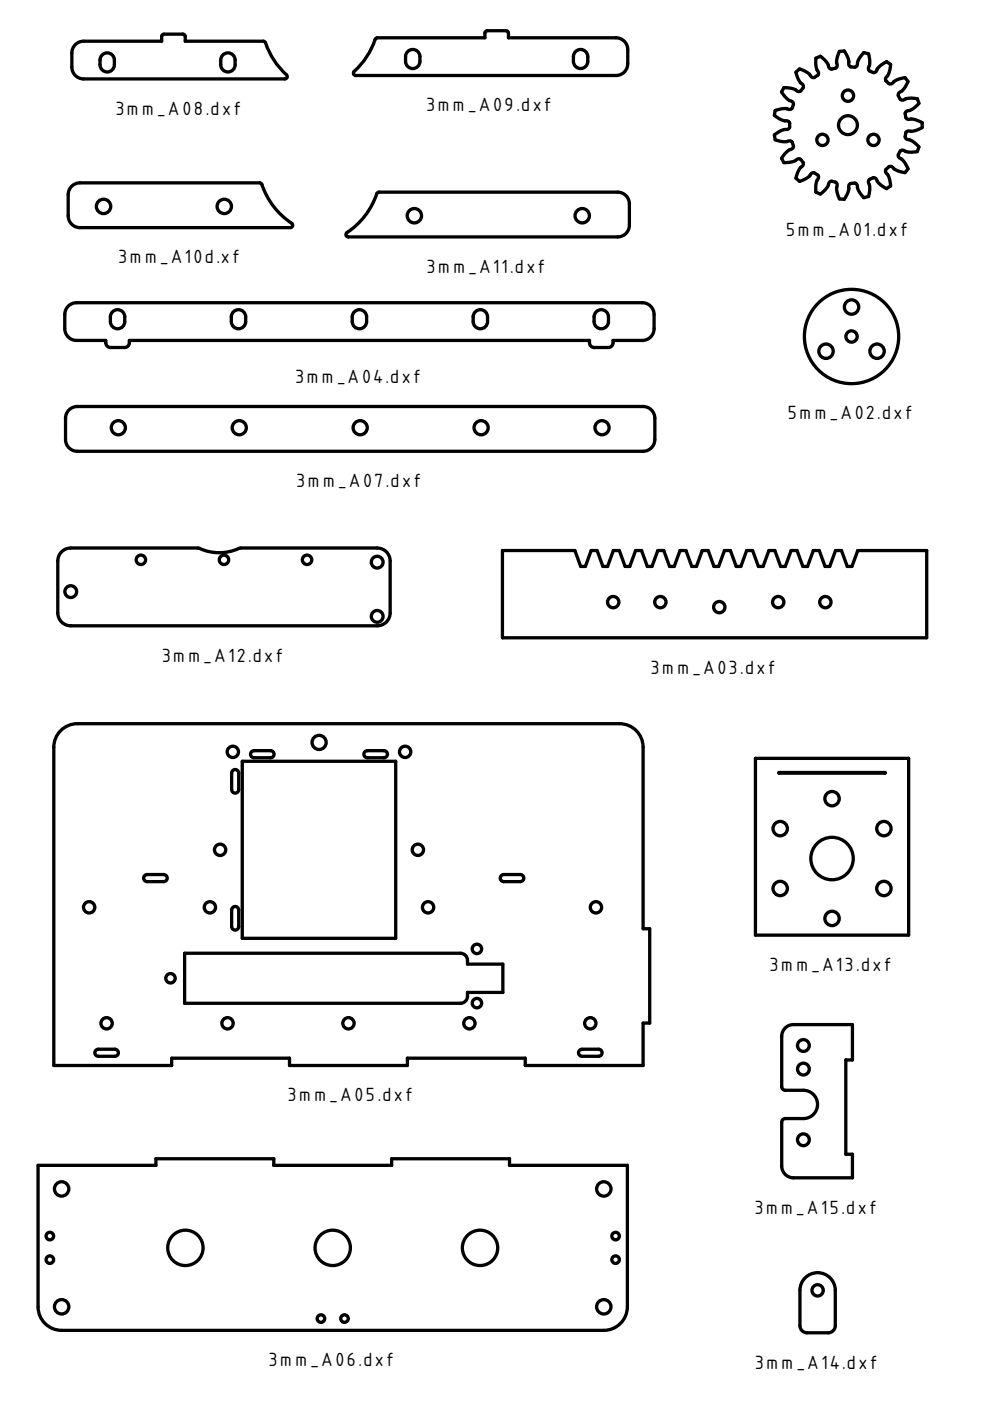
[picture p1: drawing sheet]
<svg xmlns="http://www.w3.org/2000/svg" width="210mm" height="297mm" viewBox="0 0 210 297" stroke-linecap="round" stroke-linejoin="round" font-family="sans-serif">
<defs><g id="words">
<g font-size="5">
<text x="90.4" y="23.6">3mm_A09.dxf</text>
<text x="24.5" y="24.3">3mm_A08.dxf</text>
<text x="166.7" y="50">5mm_A01.dxf</text>
<text x="25.2" y="55.8">3mm_A10d.xf</text>
<text x="90.5" y="57.8">3mm_A11.dxf</text>
<text x="62.6" y="81.3">3mm_A04.dxf</text>
<text x="167.1" y="88.9">5mm_A02.dxf</text>
<text x="62.9" y="103.3">3mm_A07.dxf</text>
<text x="34.3" y="140.3">3mm_A12.dxf</text>
<text x="138" y="142.8">3mm_A03.dxf</text>
<text x="163.2" y="205.9">3mm_A13.dxf</text>
<text x="61.1" y="233.5">3mm_A05.dxf</text>
<text x="160" y="257.3">3mm_A15.dxf</text>
<text x="57" y="289.6">3mm_A06.dxf</text>
<text x="160.1" y="290.2">3mm_A14.dxf</text>
</g>
</g></defs>
<path d="M74.6 189.7h.1" fill="none" stroke="#000" stroke-width=".21"/>
<path d="M51.4 161.4h32.5v37.5h-32.5z" fill-rule="evenodd" fill="#fff"/>
<path d="M74.6 189.7h.1" fill="none" stroke="#000" stroke-width=".21"/>
<g fill="#fff">
<path d="M39.1 202.1h58.5a1.71 1.71 0 0 1 1.5 2.3h7.5v6h-7.5a1.71 1.71 0 0 1-1.5 2.3h-58.5z" fill-rule="evenodd"/>
<path d="M122.9 222.7l.5-.2h3.5a.75 .75 0 0 1 .8 .7 .75 .75 0 0 1-.8 .8h-3.5a.75 .75 0 0 1-.7-.5 .75 .75 0 0 1 .2-.8z" fill-rule="evenodd"/>
<path d="M77.4 159.4l.5-.2h3.5a.75 .75 0 0 1 .8 .7 .75 .75 0 0 1-.8 .8h-3.5a.75 .75 0 0 1-.7-.5 .75 .75 0 0 1 .2-.8z" fill-rule="evenodd"/>
<path d="M30.7 185.6l.5-.2h3.5a.75 .75 0 0 1 .8 .8 .75 .75 0 0 1-.8 .7h-3.5a.75 .75 0 0 1-.7-.4 .75 .75 0 0 1 .2-.9z" fill-rule="evenodd"/>
<path d="M49.3 163.4a.75 .75 0 0 1 .9-.2 .75 .75 0 0 1 .4 .7v3.5a.75 .75 0 0 1-.7 .8 .75 .75 0 0 1-.8-.8v-3.5z" fill-rule="evenodd"/>
<path d="M106.3 185.6l.5-.2h3.5a.75 .75 0 0 1 .8 .8 .75 .75 0 0 1-.8 .7h-3.5a.75 .75 0 0 1-.7-.4 .75 .75 0 0 1 .2-.9z" fill-rule="evenodd"/>
<path d="M20.3 222.7l.6-.2h3.5a.75 .75 0 0 1 .7 .7 .75 .75 0 0 1-.7 .8h-3.5a.75 .75 0 0 1-.7-.5 .75 .75 0 0 1 .1-.8z" fill-rule="evenodd"/>
<path d="M49.3 192.4a.75 .75 0 0 1 .9-.1 .75 .75 0 0 1 .4 .6v3.5a.75 .75 0 0 1-.7 .8 .75 .75 0 0 1-.8-.8v-3.5z" fill-rule="evenodd"/>
<path d="M53.3 159.4l.6-.2h3.5a.75 .75 0 0 1 .7 .7 .75 .75 0 0 1-.7 .8h-3.5a.75 .75 0 0 1-.7-.5 .75 .75 0 0 1 .1-.8z" fill-rule="evenodd"/>
<circle cx="67.7" cy="157.4" r="1.5"/>
<circle cx="88.6" cy="180.2" r="1.2"/>
<circle cx="46.7" cy="180.2" r="1.2"/>
<circle cx="22.6" cy="217" r="1.2"/>
<circle cx="125.2" cy="217" r="1.2"/>
<circle cx="73.9" cy="217" r="1.2"/>
<circle cx="48.2" cy="217" r="1.2"/>
<circle cx="99.5" cy="217" r="1.2"/>
<circle cx="49.4" cy="159.4" r="1.2"/>
<circle cx="18.9" cy="192.4" r="1.2"/>
<circle cx="90.8" cy="192.4" r="1.2"/>
<circle cx="44.5" cy="192.4" r="1.2"/>
<circle cx="126.4" cy="192.4" r="1.2"/>
<circle cx="85.9" cy="159.4" r="1.2"/>
<circle cx="101.1" cy="212.7" r="1"/>
<circle cx="101.1" cy="201.2" r="1"/>
<circle cx="36.1" cy="207.4" r="1"/>
</g>
<g fill="none" stroke="#000" stroke-width=".7">
<path d="M13.2 154.6a5 5 0 0 1 3.2-1.2h115a5 5 0 0 1 5 5v38.5h1.4v20h-1.4v9h-25v-1.5h-25v1.5h-25v-1.5h-25v1.5h-25v-67.5a5 5 0 0 1 1.8-3.8zM53.3 159.4l.6-.2h3.5a.75 .75 0 0 1 .7 .7 .75 .75 0 0 1-.7 .8h-3.5a.75 .75 0 0 1-.7-.5 .75 .75 0 0 1 .1-.8zM77.4 159.4l.5-.2h3.5a.75 .75 0 0 1 .8 .7 .75 .75 0 0 1-.8 .8h-3.5a.75 .75 0 0 1-.7-.5 .75 .75 0 0 1 .2-.8zM49.3 163.4a.75 .75 0 0 1 .9-.2 .75 .75 0 0 1 .4 .7v3.5a.75 .75 0 0 1-.7 .8 .75 .75 0 0 1-.8-.8v-3.5zM51.4 161.4h32.5v37.5h-32.5zM30.7 185.6l.5-.2h3.5a.75 .75 0 0 1 .8 .8 .75 .75 0 0 1-.8 .7h-3.5a.75 .75 0 0 1-.7-.4 .75 .75 0 0 1 .2-.9zM49.3 192.4a.75 .75 0 0 1 .9-.1 .75 .75 0 0 1 .4 .6v3.5a.75 .75 0 0 1-.7 .8 .75 .75 0 0 1-.8-.8v-3.5zM106.3 185.6l.5-.2h3.5a.75 .75 0 0 1 .8 .8 .75 .75 0 0 1-.8 .7h-3.5a.75 .75 0 0 1-.7-.4 .75 .75 0 0 1 .2-.9zM39.1 202.1h58.5a1.71 1.71 0 0 1 1.5 2.3h7.5v6h-7.5a1.71 1.71 0 0 1-1.5 2.3h-58.5zM20.3 222.7l.6-.2h3.5a.75 .75 0 0 1 .7 .7 .75 .75 0 0 1-.7 .8h-3.5a.75 .75 0 0 1-.7-.5 .75 .75 0 0 1 .1-.8zM122.9 222.7l.5-.2h3.5a.75 .75 0 0 1 .8 .7 .75 .75 0 0 1-.8 .8h-3.5a.75 .75 0 0 1-.7-.5 .75 .75 0 0 1 .2-.8z"/>
<circle cx="49.4" cy="159.4" r="1.2"/>
<circle cx="67.7" cy="157.4" r="1.5"/>
<circle cx="85.9" cy="159.4" r="1.2"/>
<circle cx="18.9" cy="192.4" r="1.2"/>
<circle cx="44.5" cy="192.4" r="1.2"/>
<circle cx="46.7" cy="180.2" r="1.2"/>
<circle cx="88.6" cy="180.2" r="1.2"/>
<circle cx="90.8" cy="192.4" r="1.2"/>
<circle cx="126.4" cy="192.4" r="1.2"/>
<circle cx="22.6" cy="217" r="1.2"/>
<circle cx="36.1" cy="207.4" r="1"/>
<circle cx="48.2" cy="217" r="1.2"/>
<circle cx="73.9" cy="217" r="1.2"/>
<circle cx="99.5" cy="217" r="1.2"/>
<circle cx="101.1" cy="212.7" r="1"/>
<circle cx="101.1" cy="201.2" r="1"/>
<circle cx="125.2" cy="217" r="1.2"/>
</g>
<path d="M8.1 247.1h25v-1.4h24.9v1.4h25v-1.4h25v1.4h25v30a5 5 0 0 1-5 5h-114.9a5 5 0 0 1-5-5z" fill-rule="evenodd" fill="#fff"/>
<path d="M70.5 263.9h.1" fill="none" stroke="#000" stroke-width=".21"/>
<circle cx="70.5" cy="264.6" r="3.7" fill="#fff"/>
<path d="M70.5 263.9h.1" fill="none" stroke="#000" stroke-width=".21"/>
<g fill="#fff">
<circle cx="39.3" cy="264.6" r="3.7"/>
<circle cx="101.8" cy="264.6" r="3.7"/>
<circle cx="13.1" cy="277.1" r="1.52"/>
<circle cx="128" cy="252.1" r="1.52"/>
<circle cx="13.1" cy="252.1" r="1.52"/>
<circle cx="128" cy="277.1" r="1.52"/>
<circle cx="73" cy="279.6" r=".8"/>
<circle cx="68" cy="279.6" r=".8"/>
<circle cx="10.6" cy="267.1" r=".8"/>
<circle cx="10.6" cy="262.1" r=".8"/>
<circle cx="130.5" cy="262.1" r=".8"/>
<circle cx="130.5" cy="267.1" r=".8"/>
</g>
<g fill="none" stroke="#000" stroke-width=".7">
<path d="M8.1 247.1h25v-1.4h24.9v1.4h25v-1.4h25v1.4h25v30a5 5 0 0 1-5 5h-114.9a5 5 0 0 1-5-5z"/>
<circle cx="13.1" cy="252.1" r="1.52"/>
<circle cx="128" cy="252.1" r="1.52"/>
<circle cx="10.6" cy="262.1" r=".8"/>
<circle cx="10.6" cy="267.1" r=".8"/>
<circle cx="13.1" cy="277.1" r="1.52"/>
<circle cx="39.3" cy="264.6" r="3.7"/>
<circle cx="68" cy="279.6" r=".8"/>
<circle cx="70.5" cy="264.6" r="3.7"/>
<circle cx="73" cy="279.6" r=".8"/>
<circle cx="101.8" cy="264.6" r="3.7"/>
<circle cx="128" cy="277.1" r="1.52"/>
<circle cx="130.5" cy="262.1" r=".8"/>
<circle cx="130.5" cy="267.1" r=".8"/>
</g>
<path d="M160.2 160.8h32.5v37.5h-32.5z" fill-rule="evenodd" fill="#fff"/>
<path d="M176.4 179.5h.1" fill="none" stroke="#000" stroke-width=".21"/>
<circle cx="176.4" cy="182" r="4.5" fill="#fff"/>
<path d="M176.4 179.5h.1" fill="none" stroke="#000" stroke-width=".21"/>
<g fill="#fff">
<path d="M165.1 163.8h22.6l-22.5 .1z" fill-rule="evenodd"/>
<circle cx="165.4" cy="175.7" r="1.52"/>
<circle cx="176.4" cy="169.3" r="1.52"/>
<circle cx="176.4" cy="194.7" r="1.52"/>
<circle cx="187.4" cy="175.7" r="1.52"/>
<circle cx="187.4" cy="188.4" r="1.52"/>
<circle cx="165.4" cy="188.4" r="1.52"/>
</g>
<g fill="none" stroke="#000" stroke-width=".7">
<path d="M160.2 160.8h32.5v37.5h-32.5zM165.1 163.8h22.6l-22.5 .1z"/>
<circle cx="165.4" cy="175.7" r="1.52"/>
<circle cx="176.4" cy="169.3" r="1.52"/>
<circle cx="187.4" cy="175.7" r="1.52"/>
<circle cx="165.4" cy="188.4" r="1.52"/>
<circle cx="176.4" cy="182" r="4.5"/>
<circle cx="176.4" cy="194.7" r="1.52"/>
<circle cx="187.4" cy="188.4" r="1.52"/>
</g>
<path d="M14.7 64.7l1-.5h.5h120a2.5 2.5 0 0 1 2.5 2.5v3a2.5 2.5 0 0 1-2.5 2.5h-6.2a1.15 1.15 0 0 1-1 1.5h-3a1.12 1.12 0 0 1-1-1.5h-97.6a1.15 1.15 0 0 1-1 1.5h-3a1.12 1.12 0 0 1-1-1.5h-6.2a2.5 2.5 0 0 1-2.5-2.5v-3a2.49 2.49 0 0 1 1-2z" fill-rule="evenodd" fill="#fff"/>
<path d="M76.2 68.9h.1" fill="none" stroke="#000" stroke-width=".21"/>
<g fill="#fff">
<path d="M126.6 66a1.52 1.52 0 0 1 1.6-.2 1.52 1.52 0 0 1 .8 1.4 1.99 1.99 0 0 1-1 2.4 1.52 1.52 0 0 1-2-1.4 2.12 2.12 0 0 1 .6-2.2z" fill-rule="evenodd"/>
<path d="M100.6 66.3a1.52 1.52 0 0 1 1.7-.6 1.52 1.52 0 0 1 1.1 1.5 1.99 1.99 0 0 1-1.1 2.4 1.52 1.52 0 0 1-2-1.4v-1z" fill-rule="evenodd"/>
<path d="M49.3 66.3a1.52 1.52 0 0 1 1.7-.6 1.52 1.52 0 0 1 1.1 1.5 1.99 1.99 0 0 1-1 2.4 1.52 1.52 0 0 1-2.1-1.4v-1z" fill-rule="evenodd"/>
<path d="M75 66.3a1.52 1.52 0 0 1 1.7-.6 1.52 1.52 0 0 1 1 1.5 1.99 1.99 0 0 1-1 2.4 1.52 1.52 0 0 1-2-1.4v-1z" fill-rule="evenodd"/>
</g>
<path d="M76.2 68.9h.1" fill="none" stroke="#000" stroke-width=".21"/>
<path d="M23.7 66.3a1.52 1.52 0 0 1 1.7-.6 1.52 1.52 0 0 1 1.1 1.5 1.99 1.99 0 0 1-1.1 2.4 1.52 1.52 0 0 1-2-1.4v-1z" fill-rule="evenodd" fill="#fff"/>
<path d="M14.7 64.7l1-.5h.5h120a2.5 2.5 0 0 1 2.5 2.5v3a2.5 2.5 0 0 1-2.5 2.5h-6.2a1.15 1.15 0 0 1-1 1.5h-3a1.12 1.12 0 0 1-1-1.5h-97.6a1.15 1.15 0 0 1-1 1.5h-3a1.12 1.12 0 0 1-1-1.5h-6.2a2.5 2.5 0 0 1-2.5-2.5v-3a2.49 2.49 0 0 1 1-2zM24 66a1.52 1.52 0 0 1 1.6-.2 1.52 1.52 0 0 1 .9 1.4 1.99 1.99 0 0 1-1.1 2.4 1.52 1.52 0 0 1-2-1.4 2.12 2.12 0 0 1 .6-2.2zM49.3 66.3a1.52 1.52 0 0 1 1.7-.6 1.52 1.52 0 0 1 1.1 1.5 1.99 1.99 0 0 1-1 2.4 1.52 1.52 0 0 1-2.1-1.4v-1zM75 66.3a1.52 1.52 0 0 1 1.7-.6 1.52 1.52 0 0 1 1 1.5 1.99 1.99 0 0 1-1 2.4 1.52 1.52 0 0 1-2-1.4v-1zM100.9 66a1.52 1.52 0 0 1 1.6-.2 1.52 1.52 0 0 1 .9 1.4 1.99 1.99 0 0 1-1.1 2.4 1.52 1.52 0 0 1-2-1.4 2.12 2.12 0 0 1 .6-2.2zM126.3 66.3a1.52 1.52 0 0 1 1.7-.6 1.52 1.52 0 0 1 1 1.5 1.99 1.99 0 0 1-1 2.4 1.52 1.52 0 0 1-2-1.4v-1z" fill="none" stroke="#000" stroke-width=".7"/>
<path d="M14.4 87.1a2.49 2.49 0 0 1 2-.9h119.9a2.5 2.5 0 0 1 2.5 2.5v4.5a2.5 2.5 0 0 1-2.5 2.5h-119.9a2.5 2.5 0 0 1-2.5-2.5v-4.5l.1-.6z" fill-rule="evenodd" fill="#fff"/>
<path d="M76.4 90.9h.1" fill="none" stroke="#000" stroke-width=".21"/>
<g fill="#fff">
<circle cx="25.1" cy="90.7" r="1.5"/>
<circle cx="50.7" cy="90.7" r="1.5"/>
<circle cx="102" cy="90.7" r="1.5"/>
<circle cx="76.4" cy="90.7" r="1.5"/>
</g>
<path d="M76.4 90.9h.1" fill="none" stroke="#000" stroke-width=".21"/>
<circle cx="127.6" cy="90.7" r="1.5" fill="#fff"/>
<g fill="none" stroke="#000" stroke-width=".7">
<path d="M14.8 86.7l1-.4 .6-.1h119.9a2.5 2.5 0 0 1 2.5 2.5v4.5a2.5 2.5 0 0 1-2.5 2.5h-119.9a2.5 2.5 0 0 1-2.5-2.5v-4.5a2.49 2.49 0 0 1 .9-2z"/>
<circle cx="25.1" cy="90.7" r="1.5"/>
<circle cx="50.7" cy="90.7" r="1.5"/>
<circle cx="76.4" cy="90.7" r="1.5"/>
<circle cx="102" cy="90.7" r="1.5"/>
<circle cx="127.6" cy="90.7" r="1.5"/>
</g>
<path d="M12.9 117.2a2.74 2.74 0 0 1 2.1-1h26.9a11 11 0 0 0 9.2 0h28.9a2.75 2.75 0 0 1 2.7 2.7v11a2.75 2.75 0 0 1-2.7 2.8h-65a2.75 2.75 0 0 1-2.7-2.8v-11v-.6z" fill-rule="evenodd" fill="#fff"/>
<path d="M47.5 124.4h.1" fill="none" stroke="#000" stroke-width=".21"/>
<g fill="#fff">
<circle cx="80" cy="119.2" r="1.25"/>
<circle cx="80" cy="130.7" r="1.25"/>
<circle cx="15" cy="125.4" r="1.25"/>
<circle cx="29.9" cy="118.7" r="1"/>
<circle cx="47.5" cy="118.7" r="1"/>
<circle cx="65.1" cy="118.7" r="1"/>
</g>
<g fill="none" stroke="#000" stroke-width=".7">
<path d="M13.3 116.8l1.1-.5 .6-.1h26.9a11 11 0 0 0 9.2 0h28.9a2.75 2.75 0 0 1 2.7 2.7v11a2.75 2.75 0 0 1-2.7 2.8h-65a2.75 2.75 0 0 1-2.7-2.8v-11a2.74 2.74 0 0 1 1-2.1z"/>
<circle cx="29.9" cy="118.7" r="1"/>
<circle cx="47.5" cy="118.7" r="1"/>
<circle cx="65.1" cy="118.7" r="1"/>
<circle cx="80" cy="119.2" r="1.25"/>
<circle cx="15" cy="125.4" r="1.25"/>
<circle cx="80" cy="130.7" r="1.25"/>
</g>
<path d="M16.2 9.3l1-.5 .5-.1h16.6v-1.2l.5-.3 4.2 .1 .3 .4v1h16.5l.4 .2a17.3 17.3 0 0 0 4.7 7.1l-.1 .6-.4 .1h-42.7a2.5 2.5 0 0 1-2.5-2.5v-3a2.49 2.49 0 0 1 1-1.9z" fill-rule="evenodd" fill="#fff"/>
<path d="M38.1 12h.1" fill="none" stroke="#000" stroke-width=".21"/>
<g fill="#fff">
<path d="M21.5 11.8a1.52 1.52 0 0 1 1.7-.5 1.52 1.52 0 0 1 1.1 1.4 1.99 1.99 0 0 1-1.1 2.5 1.52 1.52 0 0 1-2-1.5v-1z" fill-rule="evenodd"/>
<path d="M47.4 11.5a1.52 1.52 0 0 1 1.6-.1 1.52 1.52 0 0 1 .9 1.3 1.99 1.99 0 0 1-1.1 2.5 1.52 1.52 0 0 1-2-1.5 2.12 2.12 0 0 1 .6-2.2z" fill-rule="evenodd"/>
</g>
<path d="M15.8 9.7a2.49 2.49 0 0 1 1.9-1h16.6v-1l.2-.4 4.3-.1 .4 .3 .1 1.2h16.5l.4 .2a17.3 17.3 0 0 0 4.7 7.1l-.1 .6-.4 .1h-42.7a2.5 2.5 0 0 1-2.5-2.5l.1-3.5zM21.8 11.5a1.52 1.52 0 0 1 1.6-.1 1.52 1.52 0 0 1 .9 1.3 1.99 1.99 0 0 1-1.1 2.5 1.52 1.52 0 0 1-2-1.5 2.12 2.12 0 0 1 .6-2.2zM47.1 11.8a1.52 1.52 0 0 1 1.7-.5 1.52 1.52 0 0 1 1.1 1.4 1.99 1.99 0 0 1-1.1 2.5 1.52 1.52 0 0 1-2-1.5v-1z" fill="none" stroke="#000" stroke-width=".7"/>
<path d="M79.6 8.2l.4-.2h22.8l.1-1.2 .4-.3 4.3 .1 .2 .4v1h22.8a2.5 2.5 0 0 1 2.5 2.5v3a2.5 2.5 0 0 1-2.5 2.5h-55.2l-.3-.1-.1-.6a17.3 17.3 0 0 0 4.6-7.1z" fill-rule="evenodd" fill="#fff"/>
<path d="M104 11.3h.1" fill="none" stroke="#000" stroke-width=".21"/>
<g fill="#fff">
<path d="M121.9 11.1a1.52 1.52 0 0 1 1.7-.5 1.52 1.52 0 0 1 1 1.4 1.99 1.99 0 0 1-1 2.5 1.52 1.52 0 0 1-2-1.5v-1z" fill-rule="evenodd"/>
<path d="M86.3 11.1a1.52 1.52 0 0 1 1.7-.5 1.52 1.52 0 0 1 1 1.4 1.99 1.99 0 0 1-1 2.5 1.52 1.52 0 0 1-2-1.5v-1z" fill-rule="evenodd"/>
</g>
<path d="M79.6 8.2l.4-.2h22.8l.1-1.2 .4-.3 4.3 .1 .2 .4v1h22.8a2.5 2.5 0 0 1 2.5 2.5v3a2.5 2.5 0 0 1-2.5 2.5h-55.2l-.3-.1-.1-.6a17.3 17.3 0 0 0 4.6-7.1zM86.3 11.1a1.52 1.52 0 0 1 1.7-.5 1.52 1.52 0 0 1 1 1.4 1.99 1.99 0 0 1-1 2.5 1.52 1.52 0 0 1-2-1.5v-1zM122.2 10.8a1.52 1.52 0 0 1 1.6-.1 1.52 1.52 0 0 1 .8 1.3 1.99 1.99 0 0 1-1 2.5 1.52 1.52 0 0 1-2-1.5 2.12 2.12 0 0 1 .6-2.2z" fill="none" stroke="#000" stroke-width=".7"/>
<path d="M15.4 39.3l1-.5h.6h38l.4 .1a16.8 16.8 0 0 0 6.6 8.6 .5 .5 0 0 1-.4 .8h-44.6a2.5 2.5 0 0 1-2.5-2.5v-4.5a2.49 2.49 0 0 1 .9-2z" fill-rule="evenodd" fill="#fff"/>
<path d="M38.3 43.5h.1" fill="none" stroke="#000" stroke-width=".21"/>
<g fill="#fff">
<circle cx="47.6" cy="43.8" r="1.52"/>
<circle cx="22" cy="43.8" r="1.52"/>
</g>
<g fill="none" stroke="#000" stroke-width=".7">
<path d="M15 39.7a2.49 2.49 0 0 1 2-.9h38l.4 .1a16.8 16.8 0 0 0 6.6 8.6 .5 .5 0 0 1-.4 .8h-44.6a2.5 2.5 0 0 1-2.5-2.5v-4.5v-.6z"/>
<circle cx="22" cy="43.8" r="1.52"/>
<circle cx="47.6" cy="43.8" r="1.52"/>
</g>
<path d="M80 40.9l.4-.2h50.5a2.5 2.5 0 0 1 2.5 2.5v4.5a2.5 2.5 0 0 1-2.5 2.5h-57.1a.5 .5 0 0 1-.4-.3 .5 .5 0 0 1 .2-.6 16.4 16.4 0 0 0 6.4-8.4z" fill-rule="evenodd" fill="#fff"/>
<path d="M103.4 45.5h.1" fill="none" stroke="#000" stroke-width=".21"/>
<g fill="#fff">
<circle cx="123.4" cy="45.7" r="1.52"/>
<circle cx="87.9" cy="45.7" r="1.52"/>
</g>
<g fill="none" stroke="#000" stroke-width=".7">
<path d="M80 40.9l.4-.2h50.5a2.5 2.5 0 0 1 2.5 2.5v4.5a2.5 2.5 0 0 1-2.5 2.5h-57.1a.5 .5 0 0 1-.4-.3 .5 .5 0 0 1 .2-.6 16.4 16.4 0 0 0 6.4-8.4z"/>
<circle cx="87.9" cy="45.7" r="1.52"/>
<circle cx="123.4" cy="45.7" r="1.52"/>
</g>
<circle cx="180.5" cy="71.3" r="10" fill="#fff"/>
<path d="M180.5 71.3h.1" fill="none" stroke="#000" stroke-width=".21"/>
<g fill="#fff">
<circle cx="180.5" cy="65.1" r="1.52"/>
<circle cx="186" cy="74.5" r="1.52"/>
<circle cx="175.1" cy="74.5" r="1.52"/>
<circle cx="180.5" cy="71.3" r="1.2"/>
</g>
<path d="M180.5 71.3h.1" fill="none" stroke="#000" stroke-width=".21"/>
<g fill="none" stroke="#000" stroke-width=".7">
<circle cx="175.1" cy="74.5" r="1.52"/>
<circle cx="180.5" cy="71.3" r="10"/>
<circle cx="180.5" cy="65.1" r="1.52"/>
<circle cx="180.5" cy="71.3" r="1.2"/>
<circle cx="186" cy="74.5" r="1.52"/>
</g>
<path d="M106.5 116.7h15.4l1.2 3.4h1l1.2-3.4h1.3l1.2 3.4h1l1.2-3.4h1.3l1.2 3.4h1l1.3-3.4h1.2l1.3 3.4h.9l1.3-3.4h1.2l1.3 3.4h1l1.2-3.4h1.2l1.3 3.4h1l1.2-3.4h1.3l1.2 3.4h1l1.2-3.4h1.3l1.2 3.4h1l1.2-3.4h1.3l1.2 3.4h1l1.2-3.4h1.3l1.2 3.4h1l1.2-3.4h1.3l1.2 3.4h1l1.2-3.4h1.3l1.2 3.4h1l1.3-3.4h1.2l1.2 3.4h1l1.3-3.4h14.6v18.5h-90z" fill-rule="evenodd" fill="#fff"/>
<path d="M151.5 126h.1" fill="none" stroke="#000" stroke-width=".21"/>
<g fill="#fff">
<circle cx="175" cy="127.7" r="1.2"/>
<circle cx="140" cy="127.7" r="1.2"/>
<circle cx="130" cy="127.7" r="1.2"/>
<circle cx="165" cy="127.7" r="1.2"/>
<circle cx="152.5" cy="128.7" r="1.2"/>
</g>
<g fill="none" stroke="#000" stroke-width=".7">
<path d="M106.5 116.7h15.4l1.2 3.4h1l1.2-3.4h1.3l1.2 3.4h1l1.2-3.4h1.3l1.2 3.4h1l1.3-3.4h1.2l1.3 3.4h.9l1.3-3.4h1.2l1.3 3.4h1l1.2-3.4h1.2l1.3 3.4h1l1.2-3.4h1.3l1.2 3.4h1l1.2-3.4h1.3l1.2 3.4h1l1.2-3.4h1.3l1.2 3.4h1l1.2-3.4h1.3l1.2 3.4h1l1.2-3.4h1.3l1.2 3.4h1l1.2-3.4h1.3l1.2 3.4h1l1.3-3.4h1.2l1.2 3.4h1l1.3-3.4h14.6v18.5h-90z"/>
<circle cx="130" cy="127.7" r="1.2"/>
<circle cx="140" cy="127.7" r="1.2"/>
<circle cx="152.5" cy="128.7" r="1.2"/>
<circle cx="165" cy="127.7" r="1.2"/>
<circle cx="175" cy="127.7" r="1.2"/>
</g>
<path d="M170.7 270.9a3.7 3.7 0 0 1 4.1-.8 3.7 3.7 0 0 1 2.3 3.5v7.5a1.5 1.5 0 0 1-1.5 1.5h-4.5a1.5 1.5 0 0 1-1.5-1.5v-7.5a3.7 3.7 0 0 1 1.1-2.7z" fill-rule="evenodd" fill="#fff"/>
<path d="M173.4 276.2h.1" fill="none" stroke="#000" stroke-width=".21"/>
<circle cx="173.4" cy="273.6" r="1.2" fill="#fff"/>
<g fill="none" stroke="#000" stroke-width=".7">
<path d="M170.7 270.9a3.7 3.7 0 0 1 4.1-.8 3.7 3.7 0 0 1 2.3 3.5v7.5a1.5 1.5 0 0 1-1.5 1.5h-4.5a1.5 1.5 0 0 1-1.5-1.5v-7.5a3.7 3.7 0 0 1 1.1-2.7z"/>
<circle cx="173.4" cy="273.6" r="1.2"/>
</g>
<path d="M166.3 218.2a2.49 2.49 0 0 1 1.9-1h12.5v7.5h-1.4v20h1.4v5h-12.5a2.5 2.5 0 0 1-2.5-2.5v-9.3a.75 .75 0 0 1 .8-.7h3.8a3 3 0 0 0 3-3 3 3 0 0 0-3-3h-3.8a.75 .75 0 0 1-.8-.8v-10.7l.1-.5z" fill-rule="evenodd" fill="#fff"/>
<path d="M173.2 233.5h.1" fill="none" stroke="#000" stroke-width=".21"/>
<g fill="#fff">
<circle cx="170.3" cy="241.7" r="1.25"/>
<circle cx="170.3" cy="226.7" r="1.25"/>
<circle cx="170.3" cy="221.7" r="1.25"/>
</g>
<g fill="none" stroke="#000" stroke-width=".7">
<path d="M166.7 217.8l1-.5 .5-.1h12.5v7.5h-1.4v20h1.4v5h-12.5a2.5 2.5 0 0 1-2.5-2.5v-9.3a.75 .75 0 0 1 .8-.7h3.8a3 3 0 0 0 3-3 3 3 0 0 0-3-3h-3.8a.75 .75 0 0 1-.8-.8v-10.7a2.49 2.49 0 0 1 1-1.9z"/>
<circle cx="170.3" cy="226.7" r="1.25"/>
<circle cx="170.3" cy="221.7" r="1.25"/>
<circle cx="170.3" cy="241.7" r="1.25"/>
</g>
<path d="M168.8 15.3l.7-.7 1.2 .5 1 .8a.76 .76 0 0 0 1 .5l.7-.4 .1-.3v-.5a3.9 3.9 0 0 1-.5-2.9l.9-.4 1 .8 .7 1.1a.76 .76 0 0 0 .7 .9l.9-.3 .2-.1 .1-.6a3.9 3.9 0 0 1 .5-2.8l1-.1 .6 1.1 .4 1.3a.76 .76 0 0 0 .4 1l.8 .1 .3-.2 .3-.4a3.9 3.9 0 0 1 1.4-2.5l1 .2 .2 1.2-.1 1.3a.76 .76 0 0 0 .1 1.1l.7 .4h.3l.4-.4a3.9 3.9 0 0 1 2.2-1.9l.8 .5-.1 1.3-.5 1.2a.76 .76 0 0 0-.4 1l.7 .6 .3 .1 .5-.2a3.9 3.9 0 0 1 2.6-1.1l.6 .8-.5 1.1-.9 1a.76 .76 0 0 0-.6 .9l.4 .7 .2 .2h.5a3.9 3.9 0 0 1 2.9-.3l.3 1-.8 .9-1.2 .6a.76 .76 0 0 0-.9 .7l.2 .8 .4 .4h.2a3.9 3.9 0 0 1 2.8 .7v1.1l-1.1 .5-1.3 .2a.76 .76 0 0 0-1 .3l-.2 .9 .1 .3 .4 .3a3.9 3.9 0 0 1 2.4 1.6l-.3 .9-1.2 .2-1.3-.2a.76 .76 0 0 0-1.1-.1l-.4 .8-.1 .3 .4 .4a3.9 3.9 0 0 1 1.7 2.3l-.6 .8-1.2-.3-1.2-.6a.76 .76 0 0 0-1-.4l-.7 .6-.1 .3 .2 .5a3.9 3.9 0 0 1 .9 2.7l-.8 .6-1.1-.7-.9-.9a.76 .76 0 0 0-.9-.7l-.7 .3-.2 .2v.6a3.9 3.9 0 0 1 0 2.9l-1 .2-.8-.9-.6-1.2a.76 .76 0 0 0-.6-1l-.8 .1-.4 .4-.1 .3a3.9 3.9 0 0 1-.9 2.7l-1-.1-.5-1.2-.1-1.3a.76 .76 0 0 0-.2-1.1l-.9-.2-.2 .1-.4 .4a3.9 3.9 0 0 1-1.8 2.3l-.9-.5v-1.2l.2-1.3a.76 .76 0 0 0 .2-1.1l-.7-.4h-.6l-.2 .2a3.9 3.9 0 0 1-2.4 1.6l-.7-.7 .3-1.2 .7-1.1a.76 .76 0 0 0 .5-1l-.5-.7-.3-.1-.5 .1a3.9 3.9 0 0 1-2.8 .7l-.5-.9 .7-1 1.1-.9a.76 .76 0 0 0 .7-.7l-.2-.9-.2-.2h-.6a3.9 3.9 0 0 1-2.8-.3l-.2-1 1-.7 1.2-.5a.76 .76 0 0 0 1-.4v-.9l-.3-.4-.3-.1a3.9 3.9 0 0 1-2.6-1.1l.2-1.1 1.1-.3h1.4a.76 .76 0 0 0 1.1-.2l.2-.8-.1-.5-.3-.2a3.9 3.9 0 0 1-2.1-1.9l.5-.9 1.2 .1 1.3 .3a.76 .76 0 0 0 1.1 .3l.5-.7v-.5l-.2-.3a3.9 3.9 0 0 1-1.3-2.5z" fill-rule="evenodd" fill="#fff"/>
<path d="M179.9 26.5h.1" fill="none" stroke="#000" stroke-width=".21"/>
<circle cx="179.8" cy="26.5" r="2" fill="#fff"/>
<path d="M179.9 26.5h.1" fill="none" stroke="#000" stroke-width=".21"/>
<g fill="#fff">
<circle cx="185.2" cy="29.7" r="1.2"/>
<circle cx="174.4" cy="29.7" r="1.2"/>
<circle cx="179.8" cy="20.3" r="1.2"/>
</g>
<g fill="none" stroke="#000" stroke-width=".7">
<path d="M168.8 15.3l.7-.7 1.2 .5 1 .8a.76 .76 0 0 0 1 .5l.7-.4 .2-.6-.1-.2a3.9 3.9 0 0 1-.5-2.9l.9-.4 1 .8 .7 1.1a.76 .76 0 0 0 .7 .9l.9-.3 .2-.1 .1-.6a3.9 3.9 0 0 1 .5-2.8l1-.1 .6 1.1 .4 1.3a.76 .76 0 0 0 .4 1l.8 .1 .3-.2 .3-.4a3.9 3.9 0 0 1 1.4-2.5l1 .2 .2 1.2-.1 1.3a.76 .76 0 0 0 .1 1.1l.7 .4 .6-.1 .1-.3a3.9 3.9 0 0 1 2.2-1.9l.8 .5-.1 1.3-.5 1.2a.76 .76 0 0 0-.4 1l.7 .6 .5 .1 .3-.2a3.9 3.9 0 0 1 2.6-1.1l.6 .8-.5 1.1-.9 1a.76 .76 0 0 0-.6 .9l.4 .7 .5 .2h.2a3.9 3.9 0 0 1 2.9-.3l.3 1-.8 .9-1.2 .6a.76 .76 0 0 0-.9 .7l.2 .8 .1 .3 .5 .1a3.9 3.9 0 0 1 2.8 .7v1.1l-1.1 .5-1.3 .2a.76 .76 0 0 0-1 .3l-.2 .9 .1 .3 .4 .3a3.9 3.9 0 0 1 2.4 1.6l-.3 .9-1.2 .2-1.3-.2a.76 .76 0 0 0-1.1-.1l-.4 .8-.1 .3 .4 .4a3.9 3.9 0 0 1 1.7 2.3l-.6 .8-1.2-.3-1.2-.6a.76 .76 0 0 0-1-.4l-.7 .6v.6l.1 .2a3.9 3.9 0 0 1 .9 2.7l-.8 .6-1.1-.7-.9-.9a.76 .76 0 0 0-.9-.7l-.7 .3-.2 .2v.6a3.9 3.9 0 0 1 0 2.9l-1 .2-.8-.9-.6-1.2a.76 .76 0 0 0-.6-1l-.8 .1-.4 .4-.1 .3a3.9 3.9 0 0 1-.9 2.7l-1-.1-.5-1.2-.1-1.3a.76 .76 0 0 0-.2-1.1l-.9-.2-.2 .1-.4 .4a3.9 3.9 0 0 1-1.8 2.3l-.9-.5v-1.2l.2-1.3a.76 .76 0 0 0 .2-1.1l-.7-.4h-.6l-.2 .2a3.9 3.9 0 0 1-2.4 1.6l-.7-.7 .3-1.2 .7-1.1a.76 .76 0 0 0 .5-1l-.5-.7-.6-.1-.2 .1a3.9 3.9 0 0 1-2.8 .7l-.5-.9 .7-1 1.1-.9a.76 .76 0 0 0 .7-.7l-.2-.9-.5-.2h-.3a3.9 3.9 0 0 1-2.8-.3l-.2-1 1-.7 1.2-.5a.76 .76 0 0 0 1-.4v-.9l-.3-.4-.3-.1a3.9 3.9 0 0 1-2.6-1.1l.2-1.1 1.1-.3h1.4a.76 .76 0 0 0 1.1-.2l.2-.8-.1-.5-.3-.2a3.9 3.9 0 0 1-2.1-1.9l.5-.9 1.2 .1 1.3 .3a.76 .76 0 0 0 1.1 .3l.5-.7 .1-.3-.3-.5a3.9 3.9 0 0 1-1.3-2.5z"/>
<circle cx="174.4" cy="29.7" r="1.2"/>
<circle cx="179.8" cy="26.5" r="2"/>
<circle cx="179.8" cy="20.3" r="1.2"/>
<circle cx="185.2" cy="29.7" r="1.2"/>
</g>
<use href="#words"/>
</svg>
